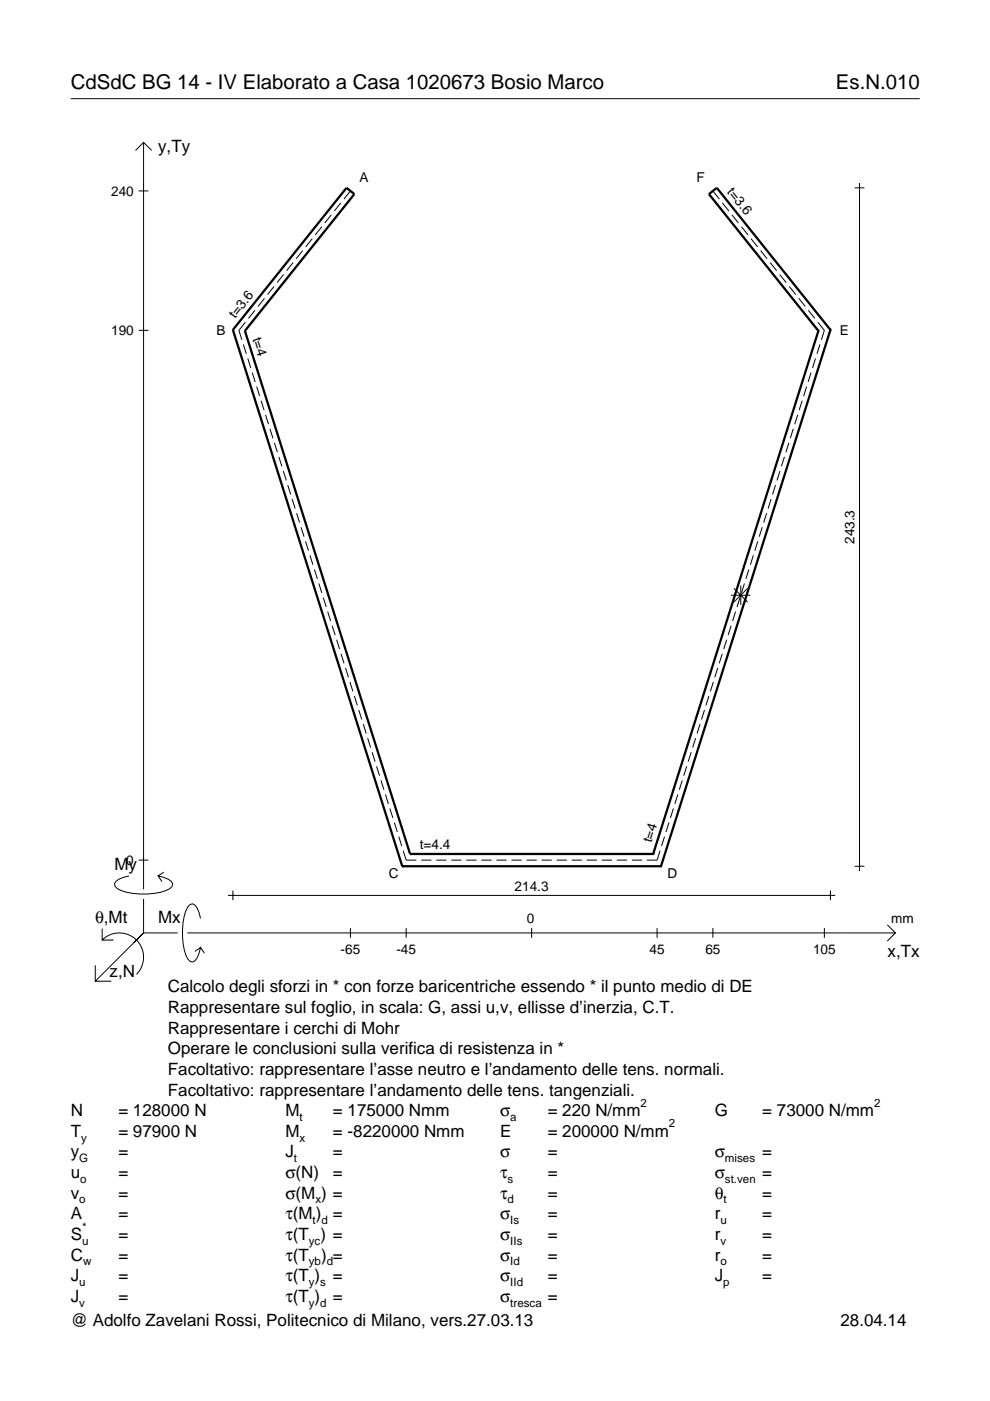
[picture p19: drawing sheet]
<svg xmlns="http://www.w3.org/2000/svg" width="210mm" height="297mm" viewBox="0 0 210 297" stroke-linecap="round" stroke-linejoin="round" font-family="sans-serif">
<defs><g id="words">
<g font-size="4.3">
<text x="15" y="18.9">CdSdC BG 14 - IV Elaborato a Casa 1020673 Bosio Marco</text>
<text x="177.2" y="18.9">Es.N.010</text>
</g>
<g font-size="3.6">
<text x="33.5" y="32.3">y,Ty</text>
<text x="24.3" y="184.4">My</text>
<text x="20.1" y="195.7">θ,Mt</text>
<text x="33.5" y="195.7">Mx</text>
<text x="188.2" y="203">x,Tx</text>
<text x="23.2" y="207.1">z,N</text>
<text x="35.6" y="210.4">Calcolo degli sforzi in * con forze baricentriche essendo * il punto medio di DE</text>
<text x="35.6" y="214.8">Rappresentare sul foglio, in scala: G, assi u,v, ellisse d’inerzia, C.T.</text>
<text x="35.6" y="219.2">Rappresentare i cerchi di Mohr</text>
<text x="35.6" y="223.5">Operare le conclusioni sulla verifica di resistenza in *</text>
<text x="35.6" y="227.9">Facoltativo: rappresentare l’asse neutro e l’andamento delle tens. normali.</text>
<text x="35.6" y="232.3">Facoltativo: rappresentare l’andamento delle tens. tangenziali.</text>
<text x="15" y="236.7">N</text>
<text x="25.1" y="236.7">= 128000 N</text>
<text x="60.5" y="236.7">M</text>
<text x="70.6" y="236.7">= 175000 Nmm</text>
<text x="106" y="236.7">σ</text>
<text x="116.1" y="236.7">= 220 N/mm</text>
<text x="151.5" y="236.7">G</text>
<text x="161.6" y="236.7">= 73000 N/mm</text>
<text x="15" y="245.4">y</text>
<text x="15" y="241">T</text>
<text x="25.1" y="241">= 97900 N</text>
<text x="25.1" y="245.4">=</text>
<text x="60.5" y="245.4">J</text>
<text x="60.5" y="241">M</text>
<text x="70.6" y="241">= -8220000 Nmm</text>
<text x="70.6" y="245.4">=</text>
<text x="106" y="241">E</text>
<text x="106" y="245.4">σ</text>
<text x="116.1" y="245.4">=</text>
<text x="116.1" y="241">= 200000 N/mm</text>
<text x="151.5" y="245.4">σ</text>
<text x="161.6" y="245.4">=</text>
<text x="15" y="249.8">u</text>
<text x="25.1" y="249.8">=</text>
<text x="60.5" y="249.8">σ(N)</text>
<text x="70.6" y="249.8">=</text>
<text x="106" y="249.8">τ</text>
<text x="116.1" y="249.8">=</text>
<text x="151.5" y="249.8">σ</text>
<text x="161.6" y="249.8">=</text>
<text x="15" y="254.2">v</text>
<text x="25.1" y="254.2">=</text>
<text x="60.5" y="254.2">σ(M ) =</text>
<text x="106" y="254.2">τ</text>
<text x="116.1" y="254.2">=</text>
<text x="151.5" y="254.2">θ</text>
<text x="161.6" y="254.2">=</text>
<text x="15" y="258.5">A</text>
<text x="15" y="262.9">S</text>
<text x="25.1" y="262.9">=</text>
<text x="25.1" y="258.5">=</text>
<text x="60.5" y="258.5">τ(M ) =</text>
<text x="60.5" y="262.9">τ(T ) =</text>
<text x="106" y="258.5">σ</text>
<text x="106" y="262.9">σ</text>
<text x="116.1" y="258.5">=</text>
<text x="116.1" y="262.9">=</text>
<text x="151.5" y="258.5">r</text>
<text x="151.5" y="262.9">r</text>
<text x="161.6" y="258.5">=</text>
<text x="161.6" y="262.9">=</text>
<text x="15" y="267.3">C</text>
<text x="25.1" y="267.3">=</text>
<text x="60.5" y="267.3">τ(T</text>
<text x="68.1" y="267.3">) =</text>
<text x="106" y="267.3">σ</text>
<text x="116.1" y="267.3">=</text>
<text x="151.5" y="267.3">r</text>
<text x="161.6" y="267.3">=</text>
<text x="15" y="271.7">J</text>
<text x="25.1" y="271.7">=</text>
<text x="60.5" y="271.7">τ(T )</text>
<text x="70.6" y="271.7">=</text>
<text x="106" y="271.7">σ</text>
<text x="116.1" y="271.7">=</text>
<text x="151.5" y="271.7">J</text>
<text x="161.6" y="271.7">=</text>
<text x="15" y="281.2">@ Adolfo Zavelani Rossi, Politecnico di Milano, vers.27.03.13</text>
<text x="15" y="276">J</text>
<text x="25.1" y="276">=</text>
<text x="60.5" y="276">τ(T )</text>
<text x="70.6" y="276">=</text>
<text x="106" y="276">σ</text>
<text x="116.1" y="276">=</text>
<text x="178.2" y="281.2">28.04.14</text>
</g>
<g font-size="2.9">
<text x="23.6" y="41.5">240</text>
<text x="76.2" y="38.7">A</text>
<text x="147.7" y="38.7">F</text>
<text x="154.1" y="40.8" transform="rotate(51 154.1 40.8)">t=3.6</text>
<text x="23.6" y="71">190</text>
<text x="45.9" y="70.9">B</text>
<text x="49.9" y="67.7" transform="rotate(-51 49.9 67.7)">t=3.6</text>
<text x="53.5" y="71.8" transform="rotate(72 53.5 71.8)">t=4</text>
<text x="178" y="70.9">E</text>
<text x="181.2" y="115.3" transform="rotate(-90 181.2 115.3)">243.3</text>
<text x="138.1" y="178.8" transform="rotate(-72 138.1 178.8)">t=4</text>
<text x="26.8" y="183.4">0</text>
<text x="89" y="180">t=4.4</text>
<text x="82.4" y="186.2">C</text>
<text x="109.1" y="188.8">214.3</text>
<text x="141.5" y="186.2">D</text>
<text x="111.7" y="195.7">0</text>
<text x="189" y="195.7">mm</text>
<text x="72.2" y="202.2">-65</text>
<text x="84" y="202.2">-45</text>
<text x="137.7" y="202.2">45</text>
<text x="149.5" y="202.2">65</text>
<text x="172.4" y="202.2">105</text>
</g>
<g font-size="2.4">
<text x="63.5" y="237.7">t</text>
<text x="108.2" y="237.7">a</text>
<text x="135.8" y="234.7">2</text>
<text x="141.8" y="239">2</text>
<text x="185.3" y="234.7">2</text>
<text x="17.2" y="242">y</text>
<text x="63.5" y="242">x</text>
<text x="16.8" y="246.4">G</text>
<text x="17" y="250.8">o</text>
<text x="62.3" y="246.4">t</text>
<text x="107.6" y="250.8">s</text>
<text x="153.7" y="246.4">mises</text>
<text x="153.7" y="250.8">st.ven</text>
<text x="16.8" y="255.2">o</text>
<text x="66.9" y="255.2">x</text>
<text x="107.6" y="255.2">d</text>
<text x="153.4" y="255.2">t</text>
<text x="17.4" y="263.9">u</text>
<text x="17.4" y="260.9">*</text>
<text x="65.5" y="263.9">yc</text>
<text x="66.3" y="259.5">t d</text>
<text x="108.2" y="259.5">Is</text>
<text x="108.2" y="263.9">IIs</text>
<text x="152.7" y="259.5">u</text>
<text x="152.7" y="263.9">v</text>
<text x="17.6" y="268.3">w</text>
<text x="65.5" y="268.3">yb d</text>
<text x="108.2" y="268.3">Id</text>
<text x="152.7" y="268.3">o</text>
<text x="16.8" y="272.7">u</text>
<text x="65.5" y="272.7">y s</text>
<text x="108.2" y="272.7">IId</text>
<text x="153.3" y="272.7">p</text>
<text x="16.8" y="277">v</text>
<text x="65.5" y="277">y d</text>
<text x="108.2" y="277">tresca</text>
</g>
</g></defs>
<g fill="none" stroke="#000" stroke-width=".21">
<path d="M15 20.9h180M28.7 31.9l1.7-1.7 1.8 1.7M30.4 30.2v158.3M181.2 39.8h2.1M182.2 38.8v145.9M29.4 40.5h2.1M60.1 58.2l-1.4 1.7M62.1 55.7l-1.3 1.7M64.2 53.1l-1.4 1.8M66.2 50.6l-1.4 1.7M68.2 48.1l-1.4 1.7M70.2 45.5l-1.3 1.8"/>
<path d="M72.3 43l-1.4 1.7M74.3 40.5l-1.4 1.7M151.1 40.5l1.4 1.7M153.2 43l1.3 1.7M155.2 45.5l1.4 1.8M157.2 48.1l1.4 1.7M159.2 50.6l1.4 1.7M161.3 53.1l1.3 1.8M163.3 55.7l1.4 1.7M165.3 58.2l1.4 1.7M29.4 70h2.1M51.6 73l.6 2"/>
<path d="M52 68.3l-1.4 1.7 .7 2M52.5 76l.7 2M53.5 79l.6 2M54.1 65.8l-1.4 1.7M56.1 63.3l-1.4 1.7M58.1 60.7l-1.4 1.8M167.3 60.7l1.4 1.8M169.4 63.3l1.3 1.7M171.4 65.8l1.4 1.7M172 79l-.7 2M172.9 76l-.6 2M173.4 68.3l1.4 1.7-.6 2"/>
<path d="M173.8 73l-.6 2M54.4 82l.6 2M55.4 85l.6 2M56.3 87.9l.6 2M57.2 90.9l.7 2M58.2 93.9l.6 2M59.1 96.9l.7 2M60.1 99.9l.6 2M165.4 99.9l-.7 2M166.3 96.9l-.6 2M167.3 93.9l-.7 2M168.2 90.9l-.6 2"/>
<path d="M169.1 87.9l-.6 2M170.1 85l-.7 2M171 82l-.6 2M61 102.8l.6 2M61.9 105.8l.7 2M62.9 108.8l.6 2M63.8 111.8l.7 2M64.8 114.8l.6 2M65.7 117.8l.6 1.9M159.7 117.8l-.6 1.9M160.7 114.8l-.7 2M161.6 111.8l-.6 2"/>
<path d="M162.5 108.8l-.6 2M163.5 105.8l-.6 2M164.4 102.8l-.6 2M66.7 120.7l.6 2M67.6 123.7l.6 2M68.5 126.7l.7 2M69.5 129.7l.6 2M70.4 132.7l.7 2M71.4 135.6l.6 2M72.3 138.6l.6 2M153.1 138.6l-.6 2M154.1 135.6l-.7 2"/>
<path d="M155 126.2h4.1M155 132.7l-.6 2M155.6 124.7l2.9 3M156 129.7l-.7 2M156.9 126.7l-.6 2M157.1 124.1v4.2M157.8 123.7l-.6 2M158.5 124.7l-2.9 3M158.8 120.7l-.7 2M73.2 141.6l.7 2M74.2 144.6l.6 2M75.1 147.6l.7 2"/>
<path d="M76.1 150.5l.6 2M77 153.5l.6 2M78 156.5l.6 2M78.9 159.5l.6 2M146.5 159.5l-.6 2M147.5 156.5l-.6 2M148.4 153.5l-.6 2M149.4 150.5l-.7 2M150.3 147.6l-.6 2M151.2 144.6l-.6 2M152.2 141.6l-.6 2M79.8 162.5l.7 2"/>
<path d="M80.8 165.5l.6 2M81.7 168.4l.6 2M82.7 171.4l.6 2M83.6 174.4l.6 2M84.5 177.4l.7 2M140.9 177.4l-.6 2M141.8 174.4l-.6 2M142.8 171.4l-.7 2M143.7 168.4l-.6 2M144.7 165.5l-.7 2M145.6 162.5l-.6 2M21.7 199.3a5.1 5.1 0 0 1 7.2 0 5.1 5.1 0 0 1 0 7.3"/>
<path d="M21.7 196.9v2.4h2.4M27.3 185.7a3.6 3.6 0 0 0-3 1.7l.1 .5a5.6 5.6 0 0 0 3.8 1.5 13.4 13.4 0 0 0 7.8-1l.5-.5 .1-.5a3.6 3.6 0 0 0-3.1-1.7l.8 1.2M29.4 182.4h2.1M30.4 190.6v7.2M30.4 197.8l-10.2 10.2M30.4 197.8h7.2M34.7 184.9l-1.2 .8M39.7 197.8h150.1M42.5 194.7a3.6 3.6 0 0 0-1.7-3.1l-.5 .2a5.7 5.7 0 0 0-1.5 3.7 13.3 13.3 0 0 0 1 7.9l.5 .5 .5 .1a3.6 3.6 0 0 0 1.7-3.1l-1.2 .8M48.3 189.8h128.8M49.4 188.8v2.1M74.3 196.8v2"/>
<path d="M85.5 180.4l.6 2h2.2M86.1 196.8v2M89.3 182.4h2.2M92.5 182.4h2.2M95.7 182.4h2.1M98.9 182.4h2.1M102.1 182.4h2.1M105.3 182.4h2.1M108.4 182.4h2.2M111.6 182.4h2.2M112.7 196.8v2M114.8 182.4h2.2"/>
<path d="M118 182.4h2.2M121.2 182.4h2.2M124.4 182.4h2.2M127.6 182.4h2.1M130.8 182.4h2.1M134 182.4h2.1M139.3 196.8v2M139.9 180.4l-.6 2h-2.1M151.1 196.8v2M174.8 196.8v2M176.1 188.8v2.1M181.2 183.7h2.1"/>
<path d="M188.1 196.1l1.7 1.7-1.7 1.7M20.2 204.7v3.3h3.4M42.5 200.9l.8 1.2"/>
</g>
<g fill="none" stroke="#000" stroke-width=".48">
<path d="M49.4 69.9h.1M49.4 69.9l24.1-30.1 1.6 1.4-23.2 29M49.4 69.9l35.9 113.8M51.9 70.2h.1M51.9 70.2l35 110.9M173.5 70.2h.1M173.5 70.2l-35 110.9M176.1 69.9h.1M176.1 69.9l-36 113.8M176.1 69.9l-24.1-30.1-1.7 1.4 23.2 29M85.3 183.7h.1M85.3 183.7h54.8"/>
<path d="M86.9 181.1h.1M86.9 181.1h51.6M138.5 181.1h.1M140.1 183.7h.1"/>
</g>
<use href="#words"/>
</svg>
